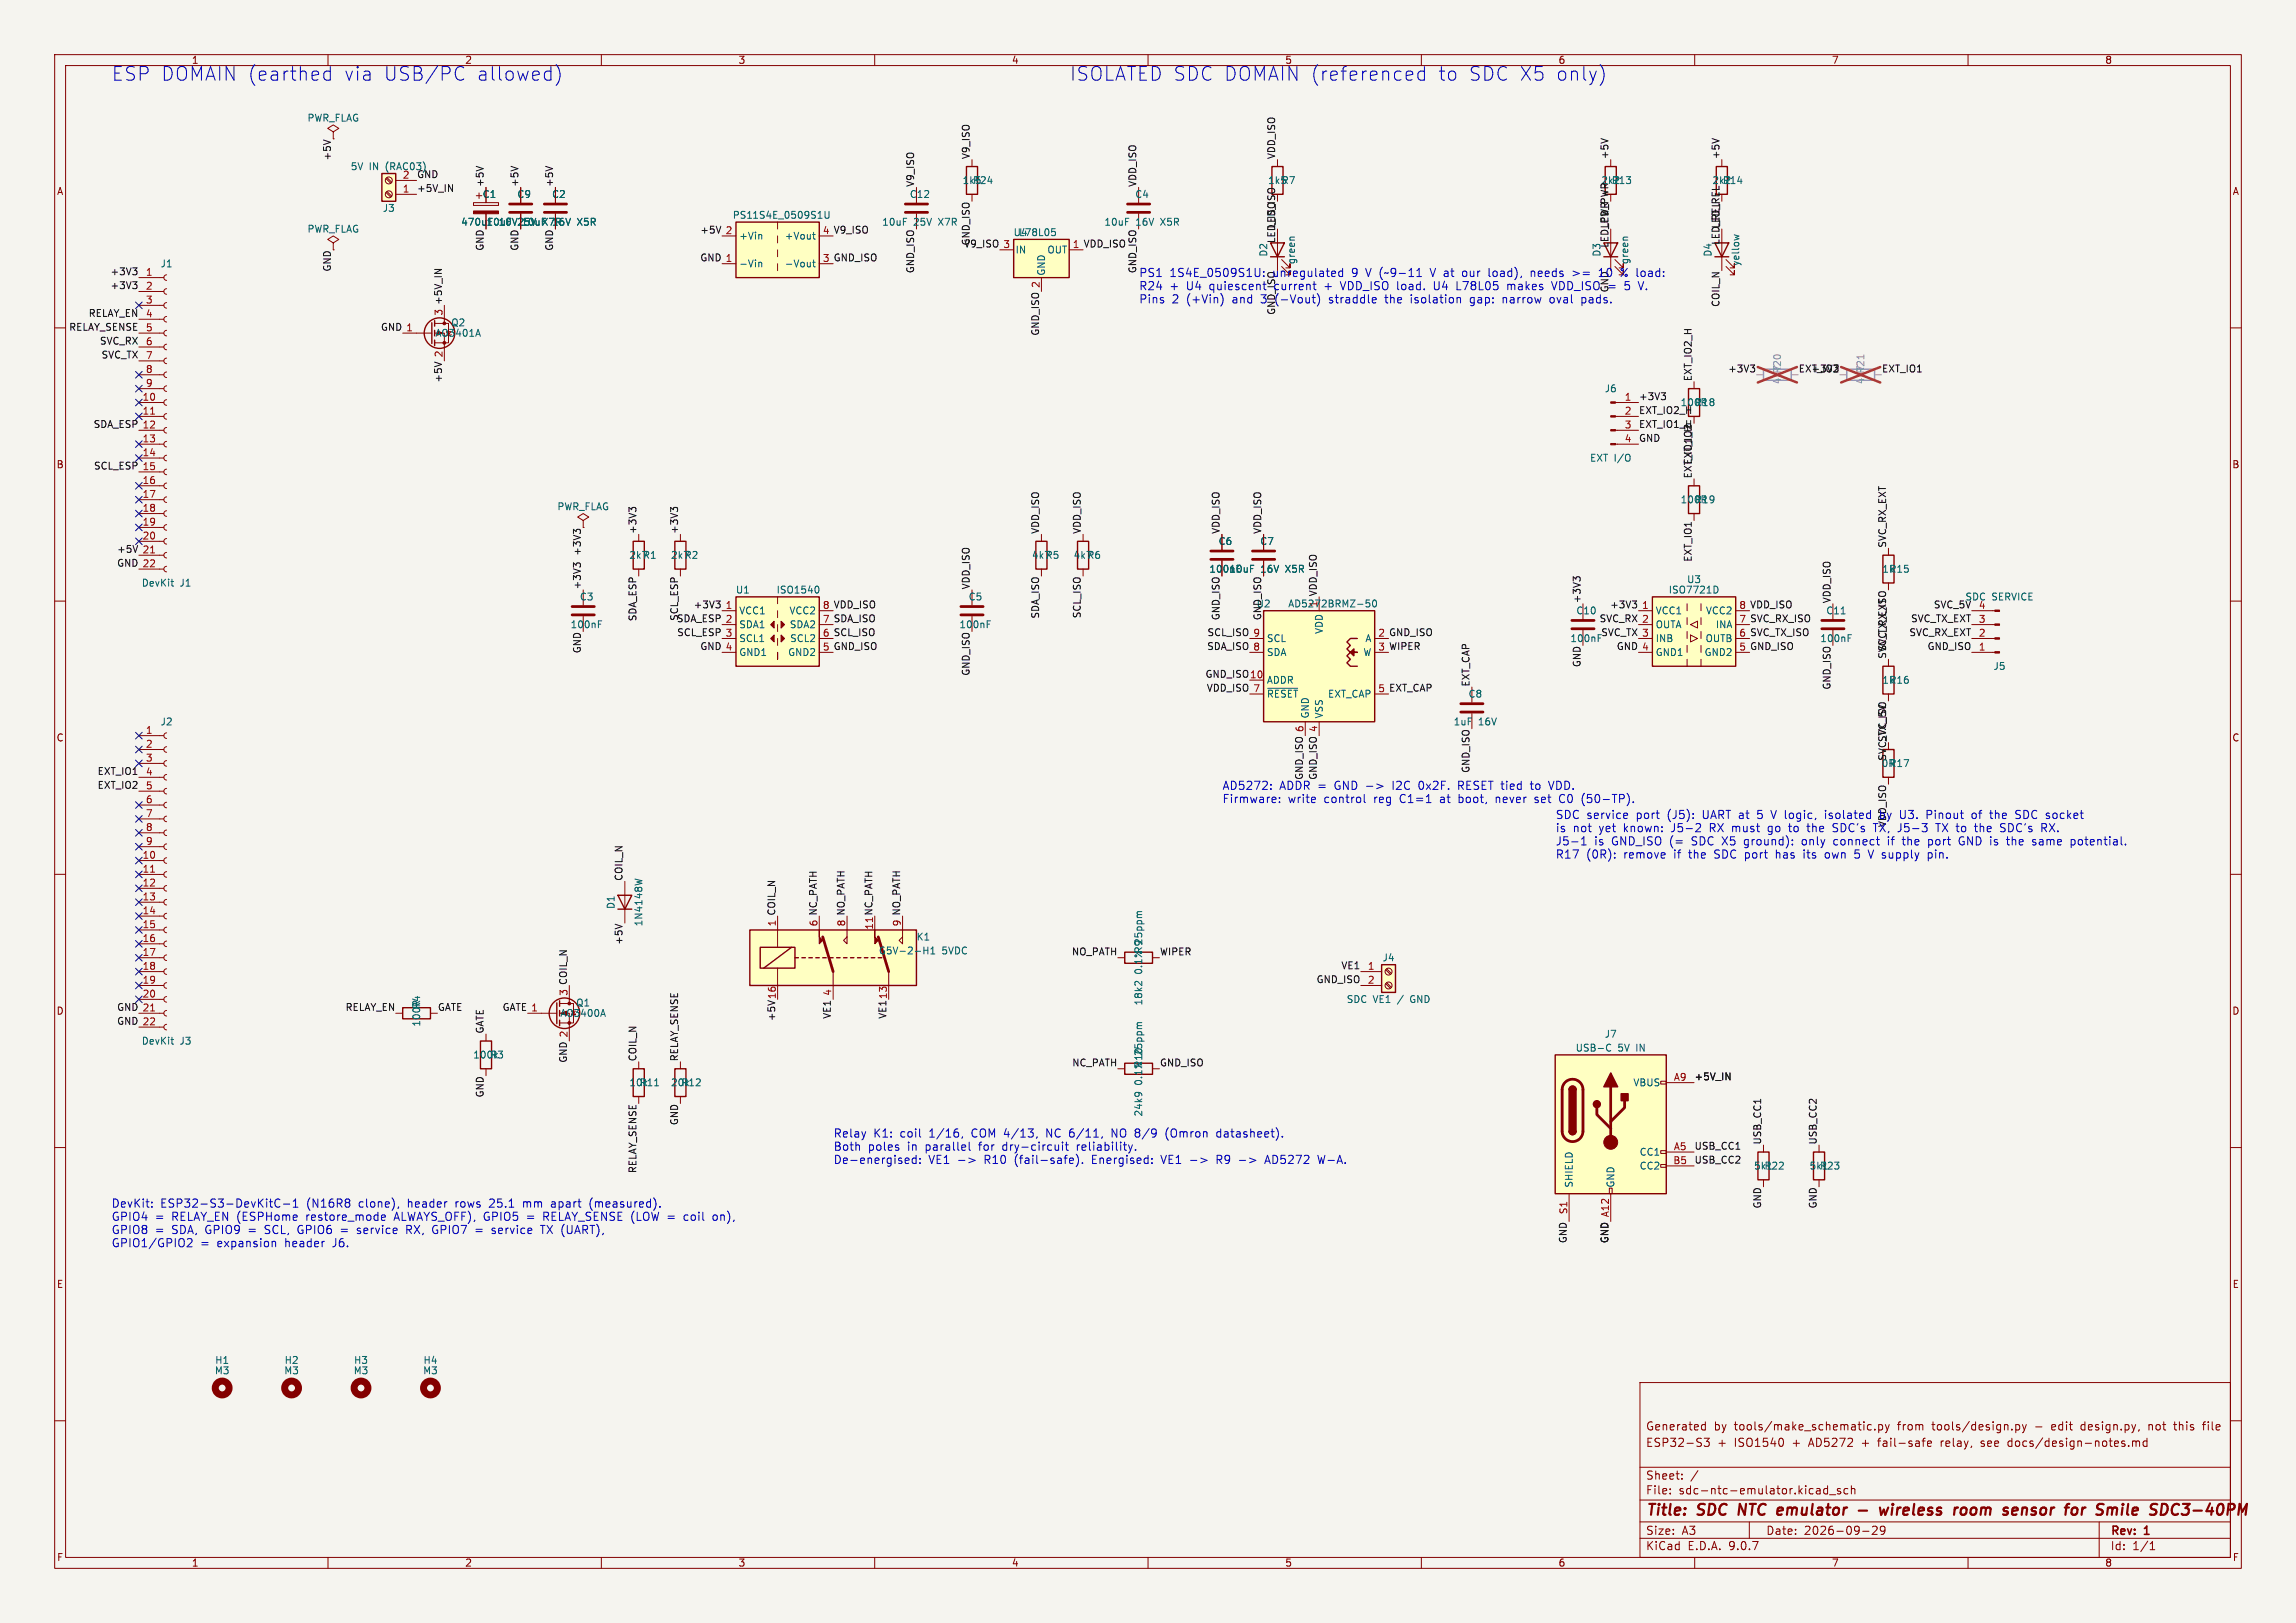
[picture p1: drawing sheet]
<svg xmlns="http://www.w3.org/2000/svg" width="420mm" height="297mm" viewBox="0 0 420 297" stroke-linecap="round" stroke-linejoin="round" font-family="sans-serif">
<defs><g id="words">
<g font-size="3.5" fill="#0000c2">
<text x="20.3" y="15">ESP DOMAIN (earthed</text>
<text x="62.7" y="15">via</text>
<text x="69.9" y="15">USB/PC</text>
<text x="86.9" y="15">allowed)</text>
<text x="195.6" y="15">ISOLATED SDC DOMAIN (referenced</text>
<text x="262.8" y="15">to</text>
<text x="268.3" y="15">SDC X5 only)</text>
</g>
<g font-size="2.8" fill="#840000">
<text x="301" y="277.9">Title:</text>
<text x="310.6" y="277.9">SDC</text>
<text x="318.9" y="277.9">NTC</text>
<text x="326.8" y="277.9">emulator</text>
<text x="347.2" y="277.9">wireless</text>
<text x="361.5" y="277.9">room</text>
<text x="371.4" y="277.9">sensor</text>
<text x="383.5" y="277.9">for</text>
<text x="390" y="277.9">Smile</text>
<text x="400.6" y="277.9">SDC3-40PM</text>
</g>
<g font-size="2.1" fill="#0000c2">
<text x="208.3" y="50.8">PS1</text>
<text x="208.3" y="53.2">R24</text>
<text x="213.9" y="50.8">1S4E_0509S1U:</text>
<text x="213.9" y="53.2">+</text>
<text x="217.1" y="53.2">U4</text>
<text x="221.4" y="53.2">quiescent</text>
<text x="232.9" y="50.8">unregulated</text>
<text x="233.4" y="53.2">current</text>
<text x="242.7" y="53.2">+</text>
<text x="245.9" y="53.2">VDD_ISO load.</text>
<text x="247.5" y="50.8">9</text>
<text x="250.2" y="50.8">V (~9-11</text>
<text x="262.3" y="50.8">V at</text>
<text x="263.2" y="53.2">U4</text>
<text x="267.5" y="53.2">L78L05</text>
<text x="268.4" y="50.8">our</text>
<text x="273.3" y="50.8">load),</text>
<text x="276.9" y="53.2">makes</text>
<text x="281.2" y="50.8">needs</text>
<text x="285.3" y="53.2">VDD_ISO =</text>
<text x="289" y="50.8">&gt;=</text>
<text x="294" y="50.8">10</text>
<text x="298.2" y="50.8">% load:</text>
<text x="298.9" y="53.2">5</text>
<text x="208.3" y="55.6">Pins</text>
<text x="214.4" y="55.6">2</text>
<text x="217.1" y="55.6">(+Vin)</text>
<text x="225.6" y="55.6">and</text>
<text x="231" y="55.6">3</text>
<text x="233.7" y="55.6">(-Vout)</text>
<text x="243.7" y="55.6">straddle</text>
<text x="254.2" y="55.6">the</text>
<text x="259" y="55.6">isolation</text>
<text x="270" y="55.6">gap:</text>
<text x="276.1" y="55.6">narrow</text>
<text x="284.9" y="55.6">oval</text>
<text x="290.8" y="55.6">pads.</text>
<text x="223.5" y="144.7">AD5272:</text>
<text x="223.5" y="147.1">Firmware:</text>
<text x="234" y="144.7">ADDR =</text>
<text x="235.6" y="147.1">write</text>
<text x="242.3" y="147.1">control</text>
<text x="244.3" y="144.7">GND -&gt;</text>
<text x="251.5" y="147.1">reg</text>
<text x="255.2" y="144.7">I2C</text>
<text x="256.4" y="147.1">C1=1</text>
<text x="260.1" y="144.7">0x2F.</text>
<text x="263.9" y="147.1">at</text>
<text x="267.4" y="147.1">boot,</text>
<text x="267.5" y="144.7">RESET tied</text>
<text x="274.3" y="147.1">never</text>
<text x="281.1" y="144.7">to</text>
<text x="281.6" y="147.1">set</text>
<text x="284.5" y="150">SDC service</text>
<text x="284.6" y="144.7">VDD.</text>
<text x="286.3" y="147.1">C0</text>
<text x="290.5" y="147.1">(50-TP).</text>
<text x="299.4" y="150">port</text>
<text x="305.2" y="150">(J5):</text>
<text x="311.8" y="150">UART at</text>
<text x="322.1" y="150">5</text>
<text x="324.8" y="150">V logic,</text>
<text x="334.9" y="150">isolated</text>
<text x="345.1" y="150">by</text>
<text x="348.9" y="150">U3.</text>
<text x="353.9" y="150">Pinout</text>
<text x="362.4" y="150">of</text>
<text x="365.9" y="150">the</text>
<text x="370.7" y="150">SDC socket</text>
<text x="284.5" y="152.4">is</text>
<text x="284.5" y="154.8">J5-1</text>
<text x="287.7" y="152.4">not</text>
<text x="291.6" y="154.8">is</text>
<text x="292.6" y="152.4">yet</text>
<text x="294.9" y="154.8">GND_ISO (=</text>
<text x="297.2" y="152.4">known:</text>
<text x="306" y="152.4">J5-2</text>
<text x="309.8" y="154.8">SDC X5</text>
<text x="313.2" y="152.4">RX must</text>
<text x="319.6" y="154.8">ground):</text>
<text x="324.2" y="152.4">go</text>
<text x="328.2" y="152.4">to</text>
<text x="330.4" y="154.8">only</text>
<text x="331.7" y="152.4">the</text>
<text x="336.3" y="154.8">connect</text>
<text x="336.5" y="152.4">SDC's</text>
<text x="344.1" y="152.4">TX, J5-3</text>
<text x="346.4" y="154.8">if</text>
<text x="349.3" y="154.8">the</text>
<text x="354.1" y="154.8">port</text>
<text x="355.9" y="152.4">TX to</text>
<text x="359.9" y="154.8">GND is</text>
<text x="363.3" y="152.4">the</text>
<text x="368.1" y="152.4">SDC's</text>
<text x="369" y="154.8">the</text>
<text x="373.8" y="154.8">same</text>
<text x="375.7" y="152.4">RX.</text>
<text x="380.9" y="154.8">potential.</text>
<text x="284.5" y="157.2">R17</text>
<text x="290.1" y="157.2">(0R):</text>
<text x="297.1" y="157.2">remove</text>
<text x="306.4" y="157.2">if</text>
<text x="309.3" y="157.2">the</text>
<text x="314.1" y="157.2">SDC port</text>
<text x="325.6" y="157.2">has</text>
<text x="330.8" y="157.2">its</text>
<text x="334.9" y="157.2">own</text>
<text x="340.5" y="157.2">5</text>
<text x="343.2" y="157.2">V supply</text>
<text x="354.3" y="157.2">pin.</text>
<text x="152.4" y="208.3">Relay</text>
<text x="159.8" y="208.3">K1:</text>
<text x="164.7" y="208.3">coil</text>
<text x="170.2" y="208.3">1/16,</text>
<text x="178" y="208.3">COM 4/13,</text>
<text x="192" y="208.3">NC 6/11,</text>
<text x="204.2" y="208.3">NO 8/9</text>
<text x="214.4" y="208.3">(Omron</text>
<text x="223.9" y="208.3">datasheet).</text>
<text x="152.4" y="210.7">Both</text>
<text x="152.4" y="213.1">De-energised:</text>
<text x="158.8" y="210.7">poles</text>
<text x="166.1" y="210.7">in</text>
<text x="169.4" y="210.7">parallel</text>
<text x="169.8" y="213.1">VE1 -&gt;</text>
<text x="179.4" y="210.7">for</text>
<text x="180.2" y="213.1">R10</text>
<text x="183.8" y="210.7">dry-circuit</text>
<text x="185.9" y="213.1">(fail-safe).</text>
<text x="197.6" y="210.7">reliability.</text>
<text x="200.2" y="213.1">Energised:</text>
<text x="213.1" y="213.1">VE1 -&gt;</text>
<text x="223.4" y="213.1">R9</text>
<text x="227.7" y="213.1">-&gt;</text>
<text x="232.7" y="213.1">AD5272</text>
<text x="242.5" y="213.1">W-A.</text>
<text x="20.3" y="221.1">DevKit:</text>
<text x="29.3" y="221.1">ESP32-S3-DevKitC-1</text>
<text x="56.1" y="221.1">(N16R8</text>
<text x="65.8" y="221.1">clone),</text>
<text x="74.9" y="221.1">header</text>
<text x="83.7" y="221.1">rows</text>
<text x="90.1" y="221.1">25.1</text>
<text x="96.4" y="221.1">mm</text>
<text x="101.7" y="221.1">apart</text>
<text x="108.9" y="221.1">(measured).</text>
<text x="20.3" y="223.5">GPIO4</text>
<text x="20.3" y="225.9">GPIO8</text>
<text x="28.3" y="223.5">=</text>
<text x="28.3" y="225.9">=</text>
<text x="31.5" y="223.5">RELAY_EN (ESPHome</text>
<text x="31.5" y="225.9">SDA, GPIO9</text>
<text x="45.7" y="225.9">=</text>
<text x="48.9" y="225.9">SCL,</text>
<text x="55" y="225.9">GPIO6</text>
<text x="56.3" y="223.5">restore_mode</text>
<text x="63.1" y="225.9">=</text>
<text x="66.2" y="225.9">service</text>
<text x="72.6" y="223.5">ALWAYS_OFF), GPIO5</text>
<text x="75.4" y="225.9">RX, GPIO7</text>
<text x="88.3" y="225.9">=</text>
<text x="91.5" y="225.9">service</text>
<text x="97.1" y="223.5">=</text>
<text x="100.3" y="223.5">RELAY_SENSE (LOW =</text>
<text x="100.6" y="225.9">TX (UART),</text>
<text x="126.5" y="223.5">coil</text>
<text x="131.9" y="223.5">on),</text>
<text x="20.3" y="228.3">GPIO1/GPIO2</text>
<text x="36.6" y="228.3">=</text>
<text x="39.8" y="228.3">expansion</text>
<text x="52.3" y="228.3">header</text>
<text x="61.2" y="228.3">J6.</text>
</g>
<g font-size="2.1" fill="#840000">
<text x="301" y="262">Generated</text>
<text x="313.5" y="262">by</text>
<text x="317.3" y="262">tools/make_schematic.py</text>
<text x="347.3" y="262">from</text>
<text x="353.8" y="262">tools/design.py</text>
<text x="372.7" y="262">-</text>
<text x="375.9" y="262">edit</text>
<text x="381.4" y="262">design.py,</text>
<text x="393.9" y="262">not</text>
<text x="398.8" y="262">this</text>
<text x="404.2" y="262">file</text>
<text x="301" y="265">ESP32-S3</text>
<text x="314.1" y="265">+</text>
<text x="317.3" y="265">ISO1540</text>
<text x="328" y="265">+</text>
<text x="331.2" y="265">AD5272</text>
<text x="341" y="265">+</text>
<text x="344.1" y="265">fail-safe</text>
<text x="355.7" y="265">relay,</text>
<text x="363.2" y="265">see</text>
<text x="368.3" y="265">docs/design-notes.md</text>
<text x="301" y="273.7">File:</text>
<text x="301" y="271">Sheet:</text>
<text x="307.1" y="273.7">sdc-ntc-emulator.kicad_sch</text>
<text x="301" y="281.1">Size:</text>
<text x="307.6" y="281.1">A3</text>
<text x="323" y="281.1">Date:</text>
<text x="330" y="281.1">2026-09-29</text>
<text x="386" y="281.3">Rev:</text>
<text x="392.4" y="281.3">1</text>
<text x="301" y="283.9">KiCad</text>
<text x="308.7" y="283.9">E.D.A.</text>
<text x="316.3" y="283.9">9.0.7</text>
<text x="386" y="283.9">Id:</text>
<text x="390.1" y="283.9">1/1</text>
</g>
<g font-size="1.8" fill="#840000">
<text x="35" y="11.9">1</text>
<text x="135" y="11.9">3</text>
<text x="185" y="11.9">4</text>
<text x="235" y="11.9">5</text>
<text x="285" y="11.9">6</text>
<text x="335" y="11.9">7</text>
<text x="385" y="11.9">8</text>
<text x="10.3" y="35.9">A</text>
<text x="408.3" y="35.9">A</text>
<text x="10.3" y="85.9">B</text>
<text x="408.2" y="85.9">B</text>
<text x="10.3" y="135.9">C</text>
<text x="408.2" y="135.9">C</text>
<text x="10.3" y="185.9">D</text>
<text x="408.2" y="185.9">D</text>
<text x="10.3" y="235.9">E</text>
<text x="408.3" y="235.9">E</text>
<text x="10.3" y="285.9">F</text>
<text x="35" y="286.9">1</text>
<text x="85" y="286.9">2</text>
<text x="135" y="286.9">3</text>
<text x="185" y="286.9">4</text>
<text x="235" y="286.9">5</text>
<text x="285" y="286.9">6</text>
<text x="335" y="286.9">7</text>
<text x="385" y="286.9">8</text>
<text x="408.3" y="285.9">F</text>
</g>
<g font-size="1.8" fill="#0000c2">
<text x="85" y="11.9">2</text>
<text x="294.3" y="53.6" transform="rotate(-90 294.3 53.6)">GND</text>
<text x="233.3" y="57.7" transform="rotate(-90 233.3 57.7)">GND_ISO</text>
<text x="345.1" y="151.5" transform="rotate(-90 345.1 151.5)">VDD_ISO</text>
</g>
<g font-size="1.8" fill="#006464">
<text x="56.1" y="22.5">PWR_FLAG</text>
<text x="64.1" y="31.3">5V</text>
<text x="67.5" y="31.3">IN</text>
<text x="70.6" y="31.3">(RAC03)</text>
<text x="73.6" y="32.8">2</text>
<text x="176" y="33.9">1k5</text>
<text x="177.9" y="33.9">R24</text>
<text x="294.7" y="33.9">R13</text>
<text x="313.1" y="33.9">2k2</text>
<text x="315" y="33.9">R14</text>
<text x="69.9" y="39">J3</text>
<text x="84.3" y="41.5">470uF10uF</text>
<text x="88.2" y="36.4">C1</text>
<text x="91.3" y="41.5">10V25V</text>
<text x="94.5" y="36.4">C9</text>
<text x="95.2" y="41.5">10uFX7R</text>
<text x="100.9" y="36.4">C2</text>
<text x="101.1" y="41.5">16V</text>
<text x="105.7" y="41.5">X5R</text>
<text x="133.9" y="40.2">PS11S4E_0509S1U</text>
<text x="161.3" y="41.5">10uF</text>
<text x="166.3" y="36.4">C12</text>
<text x="167.1" y="41.5">25V</text>
<text x="171.8" y="41.5">X7R</text>
<text x="201.9" y="41.5">10uF</text>
<text x="207.6" y="36.4">C4</text>
<text x="207.7" y="41.5">16V</text>
<text x="212.4" y="41.5">X5R</text>
<text x="56.1" y="42.8">PWR_FLAG</text>
<text x="135.1" y="44">+Vin</text>
<text x="143.5" y="44">+Vout</text>
<text x="185.3" y="43.4">U4</text>
<text x="185.7" y="46.6">IN</text>
<text x="186.3" y="43.4">L78L05</text>
<text x="191.5" y="46.6">OUT</text>
<text x="232" y="47.1" transform="rotate(-90 232 47.1)">D2</text>
<text x="293" y="47.1" transform="rotate(-90 293 47.1)">D3</text>
<text x="313.3" y="47.1" transform="rotate(-90 313.3 47.1)">D4</text>
<text x="29.3" y="49.1">J1</text>
<text x="135.1" y="49.1">-Vin</text>
<text x="143.5" y="49.1">-Vout</text>
<text x="191.4" y="50.5" transform="rotate(-90 191.4 50.5)">GND</text>
<text x="237.1" y="48.5" transform="rotate(-90 237.1 48.5)">green</text>
<text x="298" y="48.5" transform="rotate(-90 298 48.5)">green</text>
<text x="318.4" y="48.8" transform="rotate(-90 318.4 48.8)">yellow</text>
<text x="82.4" y="59.9">Q2</text>
<text x="79.5" y="61.8">AO3401A</text>
<text x="293.4" y="72">J6</text>
<text x="310" y="74.5">R18</text>
<text x="290.8" y="84.7">EXT I/O</text>
<text x="101.9" y="93.6">PWR_FLAG</text>
<text x="307.3" y="92.3">100R</text>
<text x="310" y="92.3">R19</text>
<text x="222.8" y="99.9">C6</text>
<text x="230.4" y="99.9">C7</text>
<text x="25.8" y="107.5">DevKit</text>
<text x="32.9" y="107.5">J1</text>
<text x="115" y="102.5">2k7R1</text>
<text x="122.6" y="102.5">2k7R2</text>
<text x="188.7" y="102.5">4k7R5</text>
<text x="196.3" y="102.5">4k7R6</text>
<text x="221.1" y="105">100nF</text>
<text x="224.8" y="105">10uF</text>
<text x="230.6" y="105">16V</text>
<text x="235.3" y="105">X5R</text>
<text x="308.5" y="106.9">U3</text>
<text x="344.2" y="105">1kR15</text>
<text x="106" y="110.1">C3</text>
<text x="134.5" y="108.8">U1</text>
<text x="135.1" y="112.6">VCC1</text>
<text x="142" y="108.8">ISO1540</text>
<text x="144.3" y="112.6">VCC2</text>
<text x="177.1" y="110.1">C5</text>
<text x="235.5" y="111.4">AD5272BRMZ-50</text>
<text x="288.2" y="112.6">C10</text>
<text x="302.8" y="112.6">VCC1</text>
<text x="305.2" y="108.8">ISO7721D</text>
<text x="312" y="112.6">VCC2</text>
<text x="334" y="112.6">C11</text>
<text x="359.4" y="110.1">SDC SERVICE</text>
<text x="361.9" y="111.5">4</text>
<text x="104.3" y="115.2">100nF</text>
<text x="135.1" y="115.2">SDA1</text>
<text x="135.1" y="117.7">SCL1</text>
<text x="144.4" y="115.2">SDA2</text>
<text x="144.4" y="117.7">SCL2</text>
<text x="175.4" y="115.2">100nF</text>
<text x="231.6" y="117.7">SCL</text>
<text x="242.2" y="116.1" transform="rotate(-90 242.2 116.1)">VDD</text>
<text x="249.7" y="117.7">A</text>
<text x="287.2" y="117.7">100nF</text>
<text x="302.8" y="115.2">OUTA</text>
<text x="302.8" y="117.7">INB</text>
<text x="311.9" y="117.7">OUTB</text>
<text x="313.8" y="115.2">INA</text>
<text x="332.9" y="117.7">100nF</text>
<text x="135.1" y="120.2">GND1</text>
<text x="144.1" y="120.2">GND2</text>
<text x="231.6" y="120.2">SDA</text>
<text x="231.6" y="125.3">ADDR</text>
<text x="249.3" y="120.2">W</text>
<text x="302.8" y="120.2">GND1</text>
<text x="311.7" y="120.2">GND2</text>
<text x="344.2" y="125.3">1kR16</text>
<text x="364.6" y="122.8">J5</text>
<text x="231.6" y="127.9">~{RESET}</text>
<text x="239.6" y="131.6" transform="rotate(-90 239.6 131.6)">GND</text>
<text x="242.2" y="131.6" transform="rotate(-90 242.2 131.6)">VSS</text>
<text x="242.8" y="127.9">EXT_CAP</text>
<text x="268.5" y="127.9">C8</text>
<text x="29.3" y="132.9">J2</text>
<text x="265.8" y="132.9">1uF</text>
<text x="270.4" y="132.9">16V</text>
<text x="345.5" y="140.6">R17</text>
<text x="112.6" y="166.4" transform="rotate(-90 112.6 166.4)">D1</text>
<text x="117.7" y="169.6" transform="rotate(-90 117.7 169.6)">1N4148W</text>
<text x="167.6" y="172.3">K1</text>
<text x="160.7" y="174.9">G5V-2-H1</text>
<text x="172.3" y="174.9">5VDC</text>
<text x="209.1" y="178.3" transform="rotate(-90 209.1 178.3)">0.1%R925ppm</text>
<text x="252.8" y="176.1">J4</text>
<text x="77.1" y="184.7" transform="rotate(-90 77.1 184.7)">R4</text>
<text x="105.3" y="184.4">Q1</text>
<text x="209.1" y="184.1" transform="rotate(-90 209.1 184.1)">18k2</text>
<text x="246.2" y="183.7">SDC VE1</text>
<text x="255.8" y="183.7">/</text>
<text x="258.3" y="183.7">GND</text>
<text x="25.8" y="191.4">DevKit</text>
<text x="32.9" y="191.4">J3</text>
<text x="77.1" y="188" transform="rotate(-90 77.1 188)">100R</text>
<text x="102.4" y="186.3">AO3400A</text>
<text x="293.4" y="190.1">J7</text>
<text x="86.5" y="193.9">100kR3</text>
<text x="209.1" y="195.5" transform="rotate(-90 209.1 195.5)">R1025ppm</text>
<text x="288.1" y="192.6">USB-C</text>
<text x="296" y="192.6">5V</text>
<text x="299.4" y="192.6">IN</text>
<text x="115" y="199">10k</text>
<text x="116.9" y="199">R11</text>
<text x="122.6" y="199">20k</text>
<text x="124.5" y="199">R12</text>
<text x="209.1" y="198.6" transform="rotate(-90 209.1 198.6)">0.1%</text>
<text x="298.7" y="199">VBUS</text>
<text x="209.1" y="204.4" transform="rotate(-90 209.1 204.4)">24k9</text>
<text x="299.8" y="211.7">CC1</text>
<text x="299.8" y="214.2">CC2</text>
<text x="320.8" y="214.2">5k1</text>
<text x="322.7" y="214.2">R22</text>
<text x="330.9" y="214.2">5k1</text>
<text x="332.8" y="214.2">R23</text>
<text x="287.9" y="217.4" transform="rotate(-90 287.9 217.4)">SHIELD</text>
<text x="295.5" y="217.4" transform="rotate(-90 295.5 217.4)">GND</text>
<text x="39.2" y="251.7">M3</text>
<text x="39.3" y="249.8">H1</text>
<text x="51.9" y="251.7">M3</text>
<text x="52" y="249.8">H2</text>
<text x="64.6" y="251.7">M3</text>
<text x="64.7" y="249.8">H3</text>
<text x="77.3" y="251.7">M3</text>
<text x="77.4" y="249.8">H4</text>
</g>
<g font-size="1.8" fill="#0f0f0f">
<text x="60.6" y="29.5" transform="rotate(-90 60.6 29.5)">+5V</text>
<text x="177.5" y="29.2" transform="rotate(-90 177.5 29.2)">V9_ISO</text>
<text x="233.3" y="29.2" transform="rotate(-90 233.3 29.2)">VDD_ISO</text>
<text x="294.3" y="29.2" transform="rotate(-90 294.3 29.2)">+5V</text>
<text x="314.6" y="29.2" transform="rotate(-90 314.6 29.2)">+5V</text>
<text x="76.2" y="35.2">+5V_IN</text>
<text x="76.2" y="32.7">GND</text>
<text x="88.6" y="34.3" transform="rotate(-90 88.6 34.3)">+5V</text>
<text x="94.9" y="34.3" transform="rotate(-90 94.9 34.3)">+5V</text>
<text x="101.3" y="34.3" transform="rotate(-90 101.3 34.3)">+5V</text>
<text x="167.3" y="34.3" transform="rotate(-90 167.3 34.3)">V9_ISO</text>
<text x="207.9" y="34.3" transform="rotate(-90 207.9 34.3)">VDD_ISO</text>
<text x="231.9" y="33.9">1k5R7</text>
<text x="292.8" y="33.9">2k2</text>
<text x="314.6" y="41.9" transform="rotate(-90 314.6 41.9)">LED_REL</text>
<text x="88.6" y="46" transform="rotate(-90 88.6 46)">GND</text>
<text x="94.9" y="46" transform="rotate(-90 94.9 46)">GND</text>
<text x="101.3" y="46" transform="rotate(-90 101.3 46)">GND</text>
<text x="128" y="47.9">GND 1</text>
<text x="128" y="42.8">+5V</text>
<text x="150.4" y="42.9">4 V9_ISO</text>
<text x="176.3" y="45.4">V9_ISO 3</text>
<text x="177.5" y="45" transform="rotate(-90 177.5 45)">GND_ISO</text>
<text x="196.1" y="45.5">1 VDD_ISO</text>
<text x="233.3" y="44.6" transform="rotate(-90 233.3 44.6)">LED_ISO</text>
<text x="294.3" y="45.4" transform="rotate(-90 294.3 45.4)">LED_PWR</text>
<text x="20.1" y="50.5">+3V3</text>
<text x="20.1" y="53">+3V3</text>
<text x="60.6" y="49.8" transform="rotate(-90 60.6 49.8)">GND</text>
<text x="150.4" y="48">3 GND_ISO</text>
<text x="167.3" y="50.1" transform="rotate(-90 167.3 50.1)">GND_ISO</text>
<text x="207.9" y="50.1" transform="rotate(-90 207.9 50.1)">GND_ISO</text>
<text x="16.1" y="58.1">RELAY_EN 4</text>
<text x="81" y="57.9" transform="rotate(-90 81 57.9)">3 +5V_IN</text>
<text x="314.6" y="56.3" transform="rotate(-90 314.6 56.3)">COIL_N</text>
<text x="12.6" y="60.6">RELAY_SENSE</text>
<text x="18.2" y="63.2">SVC_RX</text>
<text x="18.5" y="65.7">SVC_TX 7</text>
<text x="69.6" y="60.6">GND 1</text>
<text x="190.2" y="61.5" transform="rotate(-90 190.2 61.5)">GND_ISO 2</text>
<text x="80.9" y="70.1" transform="rotate(-90 80.9 70.1)">+5V</text>
<text x="309.5" y="69.8" transform="rotate(-90 309.5 69.8)">EXT_IO2_H</text>
<text x="316" y="68.2">+3V3</text>
<text x="328.9" y="68.2">EXT_IO2</text>
<text x="331.3" y="68.2">+3V3</text>
<text x="344.2" y="68.2">EXT_IO1</text>
<text x="299.7" y="73.3">+3V3</text>
<text x="299.7" y="75.9">EXT_IO2_H</text>
<text x="307.3" y="74.5">100R</text>
<text x="17" y="78.4">SDA_ESP 12</text>
<text x="299.7" y="78.4">EXT_IO1_H</text>
<text x="299.7" y="80.9">GND</text>
<text x="17.1" y="86">SCL_ESP 15</text>
<text x="309.5" y="87.6" transform="rotate(-90 309.5 87.6)">EXT_IO1_H</text>
<text x="309.5" y="85.1" transform="rotate(-90 309.5 85.1)">EXT_IO2</text>
<text x="21.3" y="101.3">+5V</text>
<text x="106.3" y="101.8" transform="rotate(-90 106.3 101.8)">+3V3</text>
<text x="116.5" y="97.8" transform="rotate(-90 116.5 97.8)">+3V3</text>
<text x="124.1" y="97.8" transform="rotate(-90 124.1 97.8)">+3V3</text>
<text x="190.2" y="97.8" transform="rotate(-90 190.2 97.8)">VDD_ISO</text>
<text x="197.8" y="97.8" transform="rotate(-90 197.8 97.8)">VDD_ISO</text>
<text x="223.2" y="97.8" transform="rotate(-90 223.2 97.8)">VDD_ISO</text>
<text x="230.8" y="97.8" transform="rotate(-90 230.8 97.8)">VDD_ISO</text>
<text x="345.1" y="100.3" transform="rotate(-90 345.1 100.3)">SVC_RX_EXT</text>
<text x="21.3" y="103.8">GND 22</text>
<text x="106.3" y="107.9" transform="rotate(-90 106.3 107.9)">+3V3</text>
<text x="177.5" y="107.9" transform="rotate(-90 177.5 107.9)">VDD_ISO</text>
<text x="309.5" y="102.9" transform="rotate(-90 309.5 102.9)">EXT_IO1</text>
<text x="116.5" y="113.8" transform="rotate(-90 116.5 113.8)">SDA_ESP</text>
<text x="123.7" y="114">SDA_ESP 2</text>
<text x="124.1" y="113.7" transform="rotate(-90 124.1 113.7)">SCL_ESP</text>
<text x="126.8" y="111.4">+3V3</text>
<text x="150.4" y="111.5">8 VDD_ISO</text>
<text x="190.2" y="113.3" transform="rotate(-90 190.2 113.3)">SDA_ISO</text>
<text x="197.8" y="113.2" transform="rotate(-90 197.8 113.2)">SCL_ISO</text>
<text x="223.2" y="113.6" transform="rotate(-90 223.2 113.6)">GND_ISO</text>
<text x="229.8" y="111.4">U2</text>
<text x="230.8" y="113.6" transform="rotate(-90 230.8 113.6)">GND_ISO</text>
<text x="241" y="111.2" transform="rotate(-90 241 111.2)">1 VDD_ISO</text>
<text x="289.2" y="110.5" transform="rotate(-90 289.2 110.5)">+3V3</text>
<text x="292.5" y="114">SVC_RX 2</text>
<text x="294.4" y="111.4">+3V3</text>
<text x="318.1" y="111.5">8 VDD_ISO</text>
<text x="334.9" y="110.5" transform="rotate(-90 334.9 110.5)">VDD_ISO</text>
<text x="349.5" y="114">SVC_TX_EXT 3</text>
<text x="353.6" y="111.4">SVC_5V</text>
<text x="106.3" y="119.6" transform="rotate(-90 106.3 119.6)">GND</text>
<text x="123.8" y="116.5">SCL_ESP 3</text>
<text x="128" y="119">GND 4</text>
<text x="150.4" y="114">7 SDA_ISO</text>
<text x="150.4" y="116.6">6 SCL_ISO</text>
<text x="150.4" y="119.1">5 GND_ISO</text>
<text x="220.7" y="119">SDA_ISO 8</text>
<text x="220.8" y="116.5">SCL_ISO 9</text>
<text x="252" y="116.6">2 GND_ISO</text>
<text x="252" y="119.1">3 WIPER</text>
<text x="292.8" y="116.5">SVC_TX 3</text>
<text x="295.6" y="119">GND 4</text>
<text x="318.1" y="114">7 SVC_RX_ISO</text>
<text x="318.1" y="116.6">6 SVC_TX_ISO</text>
<text x="318.1" y="119.1">5 GND_ISO</text>
<text x="345.1" y="119.3" transform="rotate(-90 345.1 119.3)">SVC_RX_ISO</text>
<text x="349.2" y="116.5">SVC_RX_EXT 2</text>
<text x="352.5" y="119">GND_ISO</text>
<text x="177.5" y="123.8" transform="rotate(-90 177.5 123.8)">GND_ISO</text>
<text x="220.4" y="124.1">GND_ISO10</text>
<text x="268.9" y="125.7" transform="rotate(-90 268.9 125.7)">EXT_CAP</text>
<text x="289.2" y="122.2" transform="rotate(-90 289.2 122.2)">GND</text>
<text x="345.1" y="120.7" transform="rotate(-90 345.1 120.7)">SVC_TX_EXT</text>
<text x="220.7" y="126.7">VDD_ISO 7</text>
<text x="252" y="126.7">5 EXT_CAP</text>
<text x="334.9" y="126.3" transform="rotate(-90 334.9 126.3)">GND_ISO</text>
<text x="345.1" y="135.9" transform="rotate(-90 345.1 135.9)">SVC_5V</text>
<text x="17.8" y="141.9">EXT_IO1</text>
<text x="238.4" y="142.8" transform="rotate(-90 238.4 142.8)">GND_ISO 6</text>
<text x="241" y="142.8" transform="rotate(-90 241 142.8)">GND_ISO 4</text>
<text x="268.9" y="141.5" transform="rotate(-90 268.9 141.5)">GND_ISO</text>
<text x="344.1" y="140.6">0R</text>
<text x="345.1" y="139.3" transform="rotate(-90 345.1 139.3)">SVC_TX_ISO</text>
<text x="17.8" y="144.4">EXT_IO2</text>
<text x="114" y="161.3" transform="rotate(-90 114 161.3)">COIL_N</text>
<text x="114" y="173" transform="rotate(-90 114 173)">+5V</text>
<text x="142" y="169.6" transform="rotate(-90 142 169.6)">1 COIL_N</text>
<text x="149.6" y="169.6" transform="rotate(-90 149.6 169.6)">6 NC_PATH</text>
<text x="154.7" y="169.6" transform="rotate(-90 154.7 169.6)">8 NO_PATH</text>
<text x="159.8" y="170.2" transform="rotate(-90 159.8 170.2)">11 NC_PATH</text>
<text x="164.8" y="169.6" transform="rotate(-90 164.8 169.6)">9 NO_PATH</text>
<text x="196" y="174.9">NO_PATH</text>
<text x="212.1" y="174.9">WIPER</text>
<text x="240.7" y="180">GND_ISO</text>
<text x="245.3" y="177.5">VE1</text>
<text x="21.3" y="185.1">GND 21</text>
<text x="63.1" y="185.1">RELAY_EN</text>
<text x="80" y="185.1">GATE</text>
<text x="91.8" y="185.1">GATE 1</text>
<text x="103.9" y="182.3" transform="rotate(-90 103.9 182.3)">3 COIL_N</text>
<text x="21.3" y="187.6">GND 22</text>
<text x="88.6" y="189.2" transform="rotate(-90 88.6 189.2)">GATE</text>
<text x="141.9" y="187" transform="rotate(-90 141.9 187)">+5V 16</text>
<text x="152.1" y="186.5" transform="rotate(-90 152.1 186.5)">VE1</text>
<text x="162.2" y="186.5" transform="rotate(-90 162.2 186.5)">VE113</text>
<text x="103.8" y="194.6" transform="rotate(-90 103.8 194.6)">GND 2</text>
<text x="116.5" y="194.3" transform="rotate(-90 116.5 194.3)">COIL_N</text>
<text x="124.1" y="194.3" transform="rotate(-90 124.1 194.3)">RELAY_SENSE</text>
<text x="196" y="195.2">NC_PATH</text>
<text x="212.1" y="195.2">GND_ISO</text>
<text x="309.9" y="197.8">+5V_IN</text>
<text x="88.6" y="200.9" transform="rotate(-90 88.6 200.9)">GND</text>
<text x="124.1" y="206" transform="rotate(-90 124.1 206)">GND</text>
<text x="322.2" y="209.5" transform="rotate(-90 322.2 209.5)">USB_CC1</text>
<text x="332.4" y="209.5" transform="rotate(-90 332.4 209.5)">USB_CC2</text>
<text x="116.5" y="214.8" transform="rotate(-90 116.5 214.8)">RELAY_SENSE</text>
<text x="309.9" y="210.5">USB_CC1</text>
<text x="309.9" y="213">USB_CC2</text>
<text x="322.2" y="221.2" transform="rotate(-90 322.2 221.2)">GND</text>
<text x="332.4" y="221.2" transform="rotate(-90 332.4 221.2)">GND</text>
<text x="286.7" y="227.6" transform="rotate(-90 286.7 227.6)">GND</text>
<text x="294.3" y="227.6" transform="rotate(-90 294.3 227.6)">GND A12</text>
</g>
<g font-size="1.8" fill="#a90000">
<text x="73.6" y="35.3">1</text>
<text x="132.6" y="42.9">2</text>
<text x="26.6" y="50.5">1</text>
<text x="26.6" y="53.1">2</text>
<text x="26.6" y="55.6">3</text>
<text x="26.6" y="60.7">5</text>
<text x="26.6" y="63.2">6</text>
<text x="81" y="65.5" transform="rotate(-90 81 65.5)">2</text>
<text x="26.6" y="68.3">8</text>
<text x="26.6" y="70.9">9</text>
<text x="26" y="73.4">10</text>
<text x="26" y="75.9">11</text>
<text x="297.1" y="73.4">1</text>
<text x="297.1" y="75.9">2</text>
<text x="26" y="81">13</text>
<text x="26" y="83.6">14</text>
<text x="297.1" y="78.5">3</text>
<text x="297.1" y="81">4</text>
<text x="26" y="88.6">16</text>
<text x="26" y="91.2">17</text>
<text x="26" y="93.7">18</text>
<text x="26" y="96.3">19</text>
<text x="26" y="98.8">20</text>
<text x="26" y="101.3">21</text>
<text x="132.6" y="111.5">1</text>
<text x="300.3" y="111.5">1</text>
<text x="361.9" y="119.1">1</text>
<text x="26.6" y="134.4">1</text>
<text x="26.6" y="136.9">2</text>
<text x="26.6" y="139.4">3</text>
<text x="26.6" y="142">4</text>
<text x="26.6" y="144.5">5</text>
<text x="26.6" y="147.1">6</text>
<text x="26.6" y="149.6">7</text>
<text x="26.6" y="152.1">8</text>
<text x="26.6" y="154.7">9</text>
<text x="26" y="157.2">10</text>
<text x="26" y="159.8">11</text>
<text x="26" y="162.3">12</text>
<text x="26" y="164.8">13</text>
<text x="26" y="167.4">14</text>
<text x="26" y="169.9">15</text>
<text x="26" y="172.5">16</text>
<text x="26" y="175">17</text>
<text x="26" y="177.5">18</text>
<text x="250.1" y="177.5">1</text>
<text x="26" y="180.1">19</text>
<text x="26" y="182.6">20</text>
<text x="152.1" y="182.3" transform="rotate(-90 152.1 182.3)">4</text>
<text x="250.1" y="180.1">2</text>
<text x="306.1" y="197.9">A9</text>
<text x="306" y="213.1">B5</text>
<text x="306.1" y="210.6">A5</text>
<text x="286.8" y="222.3" transform="rotate(-90 286.8 222.3)">S1</text>
</g>
<g font-size="1.8" fill="#939391">
<text x="326" y="70.4" transform="rotate(-90 326 70.4)">4k7</text>
<text x="326" y="68.5" transform="rotate(-90 326 68.5)">R20</text>
<text x="341.2" y="70.4" transform="rotate(-90 341.2 70.4)">4k7</text>
<text x="341.2" y="68.5" transform="rotate(-90 341.2 68.5)">R21</text>
</g>
</g></defs>
<path d="M0 0h420v297h-420z" fill="#f5f4ef" stroke="#f5f4ef" stroke-width=".18"/>
<g fill="none" stroke="#840000" stroke-width=".18">
<path d="M10 10h400v277h-400zM12 12h396v273h-396zM60 10v2M110 10v2M160 10v2M210 10v2M260 10v2M310 10v2M360 10v2M10 60h2M408 60h2M10 110h2"/>
<path d="M408 110h2M10 160h2M408 160h2M10 210h2M408 210h2M300 253h108v32h-108zM10 260h2M300 278.5h108M300 274.5h108M300 268.5h108M305.5 273.2v.2M305.5 272.5v.1"/>
<path d="M307.7 270.5v.2M307.7 269.8v.1M310.6 269.1l-1.3 1.9M311.4 261.6h.5M311.4 260.8h.5M311.7 263.2h1l-.5 .6 .4 .1v.6l-.2 .2h-.5l-.2-.2M311.9 260.2v1.5M320 278.5v3M326.2 263.5v.9M334.3 271.9v1.5M334.3 272.5l-.4-.1-.3 .3v.4l.1 .2h.6M334.7 273.5h1.1"/>
<path d="M336.7 272.5l-.4-.1-.2 .2 .1 .2 .5 .2v.3h-.6M338 272.5l-.4-.1-.3 .3v.4l.1 .2h.6M338.7 272.5l.2-.1 .3 .1 .1 .9M338.7 271.9v1.5M342.3 260.8l-.4-.1-.3 .3v.4l.1 .2h.6M342.5 279.4l.6-.1 .2 .1 .1 .3-1 1.1h1M342.9 261.5v.2M343.7 260.8l.4-.1 .3 .3v.4l-.2 .2h-.5M343.7 260.7v1.5M344.8 279.9l-.3 .3h-.3l-.3-.3 .2-.5 .4-.1 .2 .1a.99 .99 0 0 1-.3 1.4h-.3M344.9 260.7l.3 1M345.2 261.7l-.3 .5"/>
<path d="M345.6 260.7l-.4 1M351.6 263.7h.6M352 263.2h.2M352.6 264.2l.7-.2-.1-.2-.4-.1-.2 .2 .1 .7h.5M355.1 263.7v1M355.2 263.8l-.1 .2M362.4 264.6l.4 .1M362.6 263.7l-.2 .2 .2 .3M367.9 263.7l-.5 .1-.1 .2 .1 .5 .5 .2M368.7 260.8l.5-.1 .2 .3v.4l-.1 .2h-.6M368.7 260.7v1.5M369.9 260.7l.4 1"/>
<path d="M370.3 261.7l-.4 .5M370.7 260.7l-.4 1M380.7 260.8v.7M384 278.5v6.5M389.4 264.5v.2M390.1 263.8l.4-.1 .2 .2M390.1 263.7v1M390.7 263.9l.2-.2 .4 .1 .1 .9M390.7 263.9v.8M392.7 263.8l-.4-.1-.3 .3v.4l.2 .2h.5M392.7 263.2v1.5M393.1 260.7v1"/>
<path d="M393.3 260.7l-.2 .1M397.6 260.7h.6M397.8 260.2v1.3l.4 .2M402.9 260.7h.5M403.4 260.2l-.3 .2v1.3M408 260h2M60 285v2M110 285v2M160 285v2M210 285v2M260 285v2M300 281.5h108"/>
<path d="M310 285v2M340.7 280.2h1.2M360 285v2M393.3 283.6h.9M393.3 282.5l.4-.4v1.5"/>
</g>
<g fill="none" stroke="#840000" stroke-width=".4">
<path d="M318.3 275.2l-.3 2M325.5 275.9l.6 .1M325.9 277.1l-.2 .1M326.1 276.3l-1 .2M340 276.4h1.5M343.9 275.9l.2 1.3 .5-.9 .3 .9 .5-1.3M346.2 275.9l-.2 1.3M346.3 275.2l-.1 .2M346.3 275.2l-.2 .1 .1 .1M346.3 275.2v.1l-.1 .1M359.1 275.9h.3l.3 .2v.7a.62 .62 0 0 1-.7 .4M360.7 276l-.2 .3-.1 .5 .4 .4"/>
<path d="M370 275.9l-.2 1.3M370.7 276a.57 .57 0 0 0-.7 .1M378.5 275.2l-.4 .1-.1 .2M389.3 275.2l-.2 1.7 .2 .3M398.3 275.2l.3 .2M399.1 277l.2 .2h.6M399.3 275.2h1.2l-.7 .8h.3"/>
</g>
<path d="M185.4 43.8h10.2v7h-10.2z" fill="#ffffc2"/>
<path d="M176.8 30.5h2v5.1h-2zM232.7 30.5h2v5.1h-2zM185.4 43.8h10.2v7h-10.2zM232.4 44.5h2.5l-1.2 2.5zM232.4 47h2.5M293.4 44.5h2.5l-1.3 2.5zM293.4 47h2.5" fill="none" stroke="#840000" stroke-width=".25"/>
<path d="M177.8 29.2v1.3M177.8 35.6v1.2M233.7 29.2v1.3M233.7 35.6v1.2M182.9 45.7h2.5M190.5 50.8v2.5M195.6 45.7h2.5M233.7 44.5v5M234.4 47.5l1.6 1.5v-.7v.7h-.8M294.6 44.5v5M295.4 47.5l1.5 1.5v-.7v.7h-.7" fill="none" stroke="#840000" stroke-width=".18"/>
<path d="M192.4 41.9h.6M192.5 42.3h.3l.3 .3-.1 .4-.5 .1M236.8 43.4l-.8 .1M297.8 43.4l-.8 .1" fill="none" stroke="#006464" stroke-width=".18"/>
<path d="M134.6 40.6h15.3v10.2h-15.3z" fill="#ffffc2"/>
<path d="M134.6 40.6h15.3v10.2h-15.3zM123.4 99.1h2.1v5h-2.1z" fill="none" stroke="#840000" stroke-width=".25"/>
<path d="M167.6 34.3v2.8M167.6 39.1v2.8M132.1 43.2h2.5M132.1 48.3h2.5M142.2 40.6v1.3M142.2 43.2v1.3M142.2 45.7v1.3M142.2 48.3v1.2M149.9 48.3h2.5M124.5 97.8v1.3M124.5 104.1v1.3" fill="none" stroke="#840000" stroke-width=".18"/>
<path d="M150.9 38.7v1l.3 .2h.3l.1-.2v-1M138.8 48.1l.2-.1 .3 .1v.7M138.8 48v.8M139.2 42.9l.1 .2v.7M148.6 48h.5M148.6 42.9h.5M148.8 42.5v1.1l.3 .2M148.8 47.6v1.1l.3 .1" fill="none" stroke="#006464" stroke-width=".18"/>
<path d="M165.6 37.3h4.1M165.6 38.9h4.1" fill="none" stroke="#840000" stroke-width=".51"/>
<path d="M134.6 109.2h15.3v12.7h-15.3z" fill="#ffffc2"/>
<path d="M293.6 30.5h2.1v5.1h-2.1zM313.9 30.5h2.1v5.1h-2.1zM313.7 44.5h2.5l-1.2 2.5zM313.7 47h2.5M189.5 99.1h2v5h-2zM197.1 99.1h2v5h-2zM134.6 109.2h15.3v12.7h-15.3zM331.7 210.8h2.1v5.1h-2.1z" fill="none" stroke="#840000" stroke-width=".25"/>
<g fill="#840000" stroke="#840000" stroke-width=".18">
<path d="M141 114.3l.6-.6v1.2z"/>
<path d="M142.9 113.7l.6 .6-.6 .6z"/>
<path d="M142.9 116.2l.6 .6-.6 .7z"/>
<path d="M141 116.8l.6-.6v1.3z"/>
</g>
<g fill="none" stroke="#840000" stroke-width=".18">
<path d="M208.3 34.3v2.8M208.3 39.1v2.8M294.6 29.2v1.3M294.6 35.6v1.2M315 29.2v1.3M315 41.9v7.6M315.7 48.8l1.5 1.5v-.8v.8h-.7M315.7 47.5l1.5 1.5v-.7v.7h-.7M190.5 97.8v1.3M198.1 97.8v1.3M132.1 111.8h2.5M132.1 114.3h2.5"/>
<path d="M132.1 116.8h2.5M132.1 119.4h2.5M142.2 119.4v1.3zM142.2 109.2v1.3M142.2 111.8v1.2M142.2 114.3v1.3M142.2 116.8v1.3M149.9 111.8h2.5M149.9 114.3h2.5M149.9 116.8h2.5M149.9 119.4h2.5M190.5 104.1v1.3"/>
<path d="M198.1 104.1v1.3M332.7 209.6v1.2M332.7 215.9v1.3"/>
</g>
<path d="M317.2 43l.9 .2-.6 .3M149.4 107.3a.68 .68 0 0 1 .4 .6 .68 .68 0 0 1-.4 .6" fill="none" stroke="#006464" stroke-width=".18"/>
<path d="M206.2 37.3h4.1M206.2 38.9h4.1" fill="none" stroke="#840000" stroke-width=".51"/>
<path d="M252.7 176.5h2.6v5.1h-2.6z" fill="#ffffc2"/>
<path d="M344.4 137.2h2.1v5h-2.1zM344.4 121.9h2.1v5.1h-2.1zM252.7 176.5h2.6v5.1h-2.6z" fill="none" stroke="#840000" stroke-width=".25"/>
<g fill="none" stroke="#840000" stroke-width=".18">
<path d="M335.3 110.5v2.8M335.3 115.3v2.8M360.7 119.4h4.2M360.7 116.8h4.2M360.7 114.3h4.2M360.7 111.8h4.2M345.4 120.7v1.2M345.4 127v1.3M345.4 142.2v1.3M248.9 177.8h3.8M253.5 177.5l.8 .8M253.6 177.3l.9 .8"/>
<path d="M253.6 179.8l.9 .9M248.9 180.3h3.8M253.5 180l.8 .8"/>
<circle cx="254" cy="177.8" r=".63"/>
<circle cx="254" cy="180.3" r=".63"/>
</g>
<g fill="#840000" stroke="#840000" stroke-width=".18">
<path d="M364.9 119.3h.9v.2h-.9z"/>
<path d="M364.9 116.7h.9v.3h-.9z"/>
<path d="M364.9 114.2h.9v.2h-.9z"/>
<path d="M364.9 111.6h.9v.3h-.9z"/>
</g>
<path d="M333.2 113.5h4.1M333.2 115.1h4.1" fill="none" stroke="#840000" stroke-width=".51"/>
<path d="M336.8 112.3h.7M338.1 116.8h.4M338.1 116.1h.6" fill="none" stroke="#006464" stroke-width=".18"/>
<path d="M302.3 109.2h15.2v12.7h-15.2z" fill="#ffffc2"/>
<path d="M115.8 99.1h2.1v5h-2.1zM302.3 109.2h15.2v12.7h-15.2zM73.7 184.4h5v2h-5zM115.8 195.6h2.1v5.1h-2.1zM205.7 194.6h5.1v2h-5.1z" fill="none" stroke="#840000" stroke-width=".25"/>
<g fill="none" stroke="#840000" stroke-width=".18">
<path d="M106.7 95.3l1-.7-1-.6-1 .6 1 .7v1.2M106.7 96.5h.1M116.8 97.8v1.3M106.7 108v2.7M106.7 112.8v2.8M116.8 104.1v1.3M289.6 110.5v2.8M289.6 115.3v2.8M299.7 111.8h2.6M299.7 114.3h2.6M299.7 116.8h2.6M299.7 119.4h2.6"/>
<path d="M308.6 110.5v1.3M308.6 113v1.3M308.6 115.6v1.2M308.6 118.1v1.3M309.2 114.3l1.3-.6v1.2zM309.2 116.2l1.3 .6-1.3 .7zM311.1 110.5v1.3M311.1 113v1.3M311.1 115.6v1.2M311.1 118.1v1.3M317.5 111.8h2.5M317.5 114.3h2.5"/>
<path d="M317.5 116.8h2.5M317.5 119.4h2.5M308.6 120.7v1.2M311.1 120.7v1.2M72.4 185.4h1.3M78.7 185.4h1.3M116.8 194.3v1.3M204.5 195.6h1.2M210.8 195.6h1.3M116.8 200.7v1.2"/>
</g>
<path d="M109.5 114.2h.4M109.5 113.6h.6M313.8 107.3a.68 .68 0 0 1 .5 .6 .68 .68 0 0 1-.5 .6M119.7 198.7h.8M208.1 199.9l.3 .2M208.7 200.1l-.4-.2h-.5l-.2 .2" fill="none" stroke="#006464" stroke-width=".18"/>
<path d="M104.6 111h4.1M104.6 112.5h4.1M287.5 113.5h4.1M287.5 115.1h4.1" fill="none" stroke="#840000" stroke-width=".51"/>
<g fill="none" stroke="#840000" stroke-width="1.3">
<circle cx="40.6" cy="254" r="1.27"/>
<circle cx="53.3" cy="254" r="1.27"/>
<circle cx="66" cy="254" r="1.27"/>
<circle cx="78.7" cy="254" r="1.27"/>
</g>
<path d="M137.2 170.2h30.4v10.1h-30.4z" fill="#ffffc2"/>
<g fill="none" stroke="#840000" stroke-width=".25">
<path d="M137.2 170.2h30.4v10.1h-30.4zM139.1 173.4h6.3v3.8h-6.3zM144.8 173.4l-5.1 3.8M145.4 175.3h.6M146.7 175.3h.6M148 175.3h.6M149.2 175.3h.7M150.5 175.3h.6M151.8 175.3h.6M153 175.3h.7M154.3 175.3h.6M155.6 175.3h.6"/>
<path d="M156.8 175.3h.7M158.1 175.3h.6M159.4 175.3h.6M205.7 174.2h5.1v2.1h-5.1zM87.9 190.5h2v5.1h-2zM101.9 183.5v3.8M102.4 183.1v1.1M102.4 186.7v1M123.4 195.6h2.1v5.1h-2.1zM321.6 210.8h2v5.1h-2z"/>
<circle cx="103.3" cy="185.4" r="2.79"/>
</g>
<g fill="none" stroke="#840000" stroke-width=".18">
<path d="M61 24.1l1-.6-1-.6-1.1 .6 1.1 .6v1.3M61 25.4h.1M223.5 97.8v2.8M231.1 97.8v2.8M223.5 102.6v2.8M231.1 102.6v2.8M142.2 167.6v5.8M142.2 177.2v5.7M149.9 167.6v2.6M152.4 177.8v5.1M154.9 167.6v5.1l-.6-.6 .6-.6M162.6 177.8v5.1"/>
<path d="M165.1 167.6v5.1l-.6-.6 .6-.6M204.5 175.3h1.2M210.8 175.3h1.3M88.9 189.2v1.3M88.9 195.6v1.3M96.5 185.4h5.4M102.4 183.6h2.5v3.6h-2.5M102.4 185.4h1.7v5.1M104.1 180.3v3.3M124.5 194.3v1.3M124.5 200.7v1.2M322.6 209.6v1.2"/>
<path d="M322.6 215.9v1.3"/>
</g>
<g fill="#840000" stroke="#840000" stroke-width=".18">
<path d="M149.9 170.2v1.3l.6 .6-.6 .6z"/>
<path d="M160 170.2v1.3l.7 .6-.7 .6z"/>
<circle cx="104.1" cy="183.6" r=".25"/>
<circle cx="104.1" cy="187.2" r=".25"/>
</g>
<path d="M221.5 100.8h4.1M221.5 102.4h4.1M229.1 100.8h4.1M229.1 102.4h4.1M150.5 171.5l1.9 6.3M160.7 171.5l1.9 6.3" fill="none" stroke="#840000" stroke-width=".51"/>
<path d="M169 173.3v1.3M169 173.9h.7M169.7 173.3v1.3M170.3 174.6h.7M170.3 173.7l.3-.4v1.3M208.9 179.6v.8l-.8-.8h-.3l-.2 .2M110.3 184.7l.4 1.3" fill="none" stroke="#006464" stroke-width=".18"/>
<path d="M284.5 193h20.3v25.4h-20.3z" fill="#ffffc2"/>
<path d="M269.2 125.7v2.8M269.2 130.6v2.8M114.3 161.3v7.6M303.8 197.9h1v.5h-1zM304.8 198.1h5.1M287 218.4v5.1M294.4 217.4h.5v1h-.5zM294.6 218.4v5.1M303.8 210.6h1v.5h-1zM303.8 213.1h1v.5h-1zM304.8 210.8h5.1M304.8 213.4h5.1" fill="none" stroke="#840000" stroke-width=".18"/>
<path d="M113 163.8h2.6l-1.3 2.6zM113 166.4h2.6M284.5 193h20.3v25.4h-20.3zM287 199.4a.64 .64 0 0 1 .7-.6 .64 .64 0 0 1 .6 .6M287 207a.64 .64 0 0 0 .7 .6 .64 .64 0 0 0 .6-.6" fill="none" stroke="#840000" stroke-width=".25"/>
<path d="M267.2 128.8h4.1M267.2 130.3h4.1M286.3 198.1a1.91 1.91 0 0 1 2.1-.5 1.91 1.91 0 0 1 1.2 1.8v7.6a1.91 1.91 0 0 1-1.9 1.9 1.91 1.91 0 0 1-2-1.9l.1-7.8 .1-.6zM294.6 198.9v10.1M292.1 202.7v1.3l2.5 2.5M297.2 201.4v1.3l-2.6 2.5" fill="none" stroke="#840000" stroke-width=".51"/>
<g fill="#840000" stroke="#840000" stroke-width=".25">
<path d="M287 199.4h1.3v7.6h-1.3z"/>
<path d="M287.2 198.9a.64 .64 0 0 1 .7-.1 .64 .64 0 0 1 .4 .6h-1.3z"/>
<path d="M287 207h1.3a.64 .64 0 0 1-.6 .6 .64 .64 0 0 1-.7-.6z"/>
<path d="M294.6 196.3l1.3 2.6h-2.5z"/>
<path d="M296.5 200.2h1.3v1.2h-1.3z"/>
<circle cx="292.1" cy="202.1" r=".63"/>
</g>
<circle cx="294.6" cy="209" r="1.27" fill="#840000" stroke="#840000" stroke-width=".18"/>
<path d="M116.1 160.9l1.3 .3M294.1 191.1h.3l.2 .1M294.6 192.2l-.2 .1h-.3" fill="none" stroke="#006464" stroke-width=".18"/>
<path d="M231.1 111.8h20.4v20.3h-20.4z" fill="#ffffc2"/>
<path d="M231.1 111.8h20.4v20.3h-20.4zM248.3 116.8h-1.3l-.6 .7 .6 .6-.6 .6 .6 .7-.6 .6 .6 .7-.6 .6 .6 .6h1.3" fill="none" stroke="#840000" stroke-width=".25"/>
<path d="M247 119.4l.6-.7v1.3l-.6-.6h1.3z" fill="#840000" stroke="#840000" stroke-width=".25"/>
<path d="M228.6 116.8h2.5M228.6 119.4h2.5M241.3 109.2v2.6M251.5 119.4h2.5M228.6 124.5h2.5M228.6 127h2.5M238.8 132.1v2.5M241.3 132.1v2.5M251.5 127h2.5" fill="none" stroke="#840000" stroke-width=".18"/>
<path d="M249.9 109.8h.6M250 110.3h.3l.3 .2-.1 .4-.5 .2M251.2 109.9l.2-.1a.68 .68 0 0 1 .4 .6 .68 .68 0 0 1-.4 .7l-.3-.5zM231.9 126h5.5" fill="none" stroke="#006464" stroke-width=".18"/>
<path d="M69.8 31.8h2.6v5h-2.6z" fill="#ffffc2"/>
<g fill="none" stroke="#840000" stroke-width=".25">
<path d="M69.8 31.8h2.6v5h-2.6zM79 59.1v3.8M79.5 58.7v1M79.5 62.2v1M308.9 71.1h2v5.1h-2zM308.9 88.9h2v5.1h-2zM344.4 101.6h2.1v5.1h-2.1z"/>
<circle cx="80.4" cy="61" r="2.79"/>
</g>
<g fill="none" stroke="#840000" stroke-width=".18">
<path d="M70.6 35.2l.9 .9M70.6 32.7l.9 .8M70.8 35.1l.9 .8M70.8 32.5l.9 .9M72.4 35.6h3.8M72.4 33h3.8M86.6 37.1h4.6v.5h-4.6zM87.1 35.8h1M87.6 35.3v1M88.9 34.3v2.8M88.9 39.1v2.8M95.2 34.3v2.8"/>
<path d="M95.2 39.1v2.8M101.6 34.3v2.8M101.6 39.1v2.8M25.4 50.8h4.6M25.4 53.3h4.6M25.4 55.9h4.6M25.4 58.4h4.6M30.5 50.3l-.4 .1-.1 .4 .1 .4 .4 .1M30.5 52.8l-.4 .2-.1 .3 .1 .4 .4 .1M30.5 55.4l-.4 .1-.1 .4 .1 .3 .4 .2M30.5 57.9l-.4 .2-.1 .3 .1 .4 .4 .1M61 44.5l1-.7-1-.6-1.1 .6 1.1 .7v1.2"/>
<path d="M79.5 59.2h2.5v3.5h-2.5M81.3 55.9v3.3M25.4 61h4.6M25.4 63.5h4.6M25.4 66h4.6M25.4 68.6h4.6M25.4 71.1h4.6M25.4 73.7h4.6M25.4 76.2h4.6M25.4 78.7h4.6M30.5 60.5l-.4 .1-.1 .4 .1 .3 .4 .2M30.5 63l-.4 .1-.1 .4 .1 .4 .4 .1"/>
<path d="M30.5 65.5l-.4 .2-.1 .3 .1 .4 .4 .1M30.5 68.1l-.4 .1-.1 .4 .1 .3 .4 .2M30.5 70.6l-.4 .2-.1 .3 .1 .4 .4 .1M30.5 73.2l-.4 .1-.1 .4 .1 .3 .4 .2M30.5 75.7l-.4 .1-.1 .4 .1 .4 .4 .1M30.5 78.2l-.4 .2-.1 .3 .1 .4 .4 .1M73.7 61h5.3M79.5 61h1.8v5M295.5 73.7h4.2M295.5 76.2h4.2M295.5 78.7h4.2M309.9 69.9v1.2"/>
<path d="M309.9 76.2v1.3M25.4 81.3h4.6M25.4 83.8h4.6M25.4 86.4h4.6M25.4 88.9h4.6M25.4 91.4h4.6M25.4 94h4.6M25.4 96.5h4.6M25.4 99.1h4.6M30.5 80.8l-.4 .1-.1 .4 .1 .3 .4 .2M30.5 83.3l-.4 .2-.1 .3 .1 .4 .4 .1M30.5 85.9l-.4 .1-.1 .4 .1 .3 .4 .2"/>
<path d="M30.5 88.4l-.4 .1-.1 .4 .1 .4 .4 .1M30.5 90.9l-.4 .2-.1 .3 .1 .4 .4 .1M30.5 93.5l-.4 .1-.1 .4 .1 .3 .4 .2M30.5 96l-.4 .2-.1 .3 .1 .4 .4 .1M30.5 98.6l-.4 .1-.1 .4 .1 .3 .4 .2M223.5 97.8v2.8M231.1 97.8v2.8M295.5 81.3h4.2M309.9 87.6v1.3M309.9 94v1.3M25.4 101.6h4.6M25.4 104.1h4.6"/>
<path d="M30.5 101.1l-.4 .1-.1 .4 .1 .4 .4 .1M30.5 103.6l-.4 .2-.1 .3 .1 .4 .4 .1M177.8 108v2.7M177.8 112.8v2.8M223.5 102.6v2.8M231.1 102.6v2.8M345.4 100.3v1.3M345.4 106.7v1.3M25.4 134.6h4.6M25.4 137.2h4.6M25.4 139.7h4.6M30.5 134.1l-.4 .2-.1 .3 .1 .4 .4 .1"/>
<path d="M30.5 136.7l-.4 .1-.1 .4 .1 .3 .4 .2M30.5 139.2l-.4 .1-.1 .4 .1 .4 .4 .1M25.4 142.2h4.6M25.4 144.8h4.6M25.4 147.3h4.6M25.4 149.9h4.6M25.4 152.4h4.6M25.4 154.9h4.6M25.4 157.5h4.6M30.5 141.7l-.4 .2-.1 .3 .1 .4 .4 .1M30.5 144.3l-.4 .1-.1 .4 .1 .3 .4 .2M30.5 146.8l-.4 .2-.1 .3 .1 .4 .4 .1"/>
<path d="M30.5 149.4l-.4 .1-.1 .4 .1 .3 .4 .2M30.5 151.9l-.4 .1-.1 .4 .1 .4 .4 .1M30.5 154.4l-.4 .2-.1 .3 .1 .4 .4 .1M30.5 157l-.4 .1-.1 .4 .1 .3 .4 .2M30.5 159.5l-.4 .2-.1 .3 .1 .4 .4 .1M25.4 160h4.6M25.4 162.6h4.6M25.4 165.1h4.6M25.4 167.6h4.6M25.4 170.2h4.6M25.4 172.7h4.6M25.4 175.3h4.6"/>
<path d="M25.4 177.8h4.6M30.5 162.1l-.4 .1-.1 .4 .1 .3 .4 .2M30.5 164.6l-.4 .1-.1 .4 .1 .4 .4 .1M30.5 167.1l-.4 .2-.1 .3 .1 .4 .4 .1M30.5 169.7l-.4 .1-.1 .4 .1 .3 .4 .2M30.5 172.2l-.4 .2-.1 .3 .1 .4 .4 .1M30.5 174.8l-.4 .1-.1 .4 .1 .3 .4 .2M30.5 177.3l-.4 .1-.1 .4 .1 .4 .4 .1M30.5 179.8l-.4 .2-.1 .3 .1 .4 .4 .1M25.4 180.3h4.6M25.4 182.9h4.6M25.4 185.4h4.6"/>
<path d="M25.4 188h4.6M30.5 182.4l-.4 .1-.1 .4 .1 .3 .4 .2M30.5 184.9l-.4 .2-.1 .3 .1 .4 .4 .1M30.5 187.5l-.4 .1-.1 .4 .1 .3 .4 .2"/>
<circle cx="71.1" cy="35.6" r=".63"/>
<circle cx="71.1" cy="33" r=".63"/>
</g>
<g fill="#840000" stroke="#840000" stroke-width=".18">
<path d="M294.6 73.5h.9v.3h-.9z"/>
<path d="M294.6 76.1h.9v.2h-.9z"/>
<path d="M294.6 78.6h.9v.3h-.9z"/>
<path d="M294.6 81.2h.9v.2h-.9z"/>
<path d="M86.6 38.6h4.6v.5h-4.6z"/>
<circle cx="81.3" cy="59.2" r=".25"/>
<circle cx="81.3" cy="62.7" r=".25"/>
</g>
<path d="M87.4 60.3l.5 1.2M298.1 83.3v.9M31.3 106.4h.4M31.6 107.3h.1M180.6 114.2h.4M180.6 113.6h.6M31.3 190.2h.4M31.6 191.1h.1" fill="none" stroke="#006464" stroke-width=".18"/>
<path d="M322.6 67.6h5.1v2h-5.1zM337.8 67.6h5.1v2h-5.1z" fill="none" stroke="#9c9b98" stroke-width=".25"/>
<path d="M321.3 68.6h1.3M327.7 68.6h1.2M336.5 68.6h1.3M342.9 68.6h1.3" fill="none" stroke="#9c9b98" stroke-width=".18"/>
<path d="M340.9 64.9v.8" fill="none" stroke="#939391" stroke-width=".18"/>
<path d="M321.5 67.2l7.2 2.8M328.7 67.2l-7.2 2.8M336.8 67.2l7.1 2.8M343.9 67.2l-7.1 2.8" fill="none" stroke="#e12e31" stroke-width=".46"/>
<path d="M27.5 75.8h.8M27.5 101.2h.8M27.5 159.6h.8M27.5 185h.8" fill="none" stroke="#a90000" stroke-width=".18"/>
<path d="M93.2 37.3h4.1M93.2 38.9h4.1M99.6 37.3h4M99.6 38.9h4M175.8 111h4M175.8 112.5h4" fill="none" stroke="#840000" stroke-width=".51"/>
<g fill="none" stroke="#0f0f0f" stroke-width=".18">
<path d="M59.2 25.6l1.2 .4M82 33.8l.8 1.2v-1.2M87.1 30.4l1.3 .5M93.5 30.4l1.2 .5M99.8 30.4l1.3 .5M232 35.8l-.1 .5 .1 .2h.4l.2-.6 .3-.1 .3 .3-.1 .4M232.3 34.5a.42 .42 0 0 0-.4 .4 .42 .42 0 0 0 .4 .4h.4a.42 .42 0 0 0 .5-.4 .42 .42 0 0 0-.5-.4M292.9 34.9l1.2 .3-.9 .2 .9 .2-1.2 .3M292.9 25.4l1.2 .4M313.2 25.4l1.2 .4M24.3 49h.8l-.5 .5M24.3 51.6h.8l-.5 .4"/>
<path d="M24.8 49.5l.3 .2v.3l-.3 .3M24.8 52l.3 .3v.3l-.3 .2M79.5 49.3h1.3l-1.3 .7M131.9 41.4l-.5 1.3M313.2 42.9v.6h1.2v-.6M313.8 43v.5M314.4 43.9v.6h-1.2M79.5 66.3l1.3 .4M303.9 71.9h.8l-.5 .5M304.4 72.4l.3 .2v.3l-.3 .2M320.2 66.8h.8l-.5 .5M320.7 67.3l.3 .2v.3l-.3 .3"/>
<path d="M25.2 99.8l-.4 1.3M105.4 97.3l-.5-.4v.7M105.4 97.1l.2-.2h.3l.3 .2M115.5 93.1l.3-.2h.3l.2 .2M115.5 93.3l-.4-.4v.7M123.2 93.3l-.5-.4v.7M123.2 93.1l.2-.2h.3l.2 .2M105.4 103.4l-.5-.4v.8M105.4 103.3l.2-.3h.3l.3 .3M131 110h.7l-.4 .5M131.5 110.5l.2 .2v.3l-.2 .2M288.3 106l-.5-.4v.7"/>
<path d="M288.3 105.8l.2-.2h.3l.2 .2M298.6 110h.8l-.4 .5M299.1 110.5l.3 .2v.3l-.3 .2M112.5 169.1l1.3 .5M315.7 196.3l.8 1.3v-1.3"/>
</g>
<g fill="none" stroke="#000084" stroke-width=".18">
<path d="M24.8 55.3l1.2 1.2M26 55.3l-1.2 1.2M24.8 75.6l1.2 1.2M24.8 73.1l1.2 1.2M24.8 70.5l1.2 1.2M24.8 68l1.2 1.2M26 75.6l-1.2 1.2M26 73.1l-1.2 1.2M26 70.5l-1.2 1.2M26 68l-1.2 1.2M24.8 90.8l1.2 1.2M24.8 88.3l1.2 1.2"/>
<path d="M24.8 83.2l1.2 1.2M24.8 93.4l1.2 1.2M24.8 80.7l1.2 1.2M24.8 95.9l1.2 1.2M24.8 98.5l1.2 1.2M26 90.8l-1.2 1.2M26 88.3l-1.2 1.2M26 83.2l-1.2 1.2M26 93.4l-1.2 1.2M26 80.7l-1.2 1.2M26 95.9l-1.2 1.2M26 98.5l-1.2 1.2"/>
<path d="M24.8 136.6l1.2 1.2M24.8 139.1l1.2 1.2M24.8 134l1.2 1.2M26 136.6l-1.2 1.2M26 139.1l-1.2 1.2M26 134l-1.2 1.2M24.8 146.7l1.2 1.2M24.8 151.8l1.2 1.2M24.8 154.3l1.2 1.2M24.8 159.4l1.2 1.2M24.8 156.9l1.2 1.2M24.8 149.3l1.2 1.2"/>
<path d="M26 146.7l-1.2 1.2M26 151.8l-1.2 1.2M26 154.3l-1.2 1.2M26 159.4l-1.2 1.2M26 156.9l-1.2 1.2M26 149.3l-1.2 1.2M24.8 162l1.2 1.2M24.8 169.6l1.2 1.2M24.8 172.1l1.2 1.2M24.8 177.2l1.2 1.2M24.8 167l1.2 1.2M24.8 164.5l1.2 1.2"/>
<path d="M24.8 174.7l1.2 1.2M24.8 179.7l1.2 1.2M26 162l-1.2 1.2M26 169.6l-1.2 1.2M26 172.1l-1.2 1.2M26 177.2l-1.2 1.2M26 167l-1.2 1.2M26 164.5l-1.2 1.2M26 174.7l-1.2 1.2M26 179.7l-1.2 1.2M24.8 182.3l1.2 1.2M26 182.3l-1.2 1.2"/>
</g>
<g fill="none" stroke="#0000c2" stroke-width=".18">
<path d="M60.4 12.2v2.5M60.4 13.1l-.7-.1-.5 .5v.7l.3 .4 .2 .1 .7-.1M83.8 12.3l.3-.1 .6 .1M84.8 14.4a.88 .88 0 0 1-1 .2M101.7 11.8a2.87 2.87 0 0 1 0 3.8M258.3 13.1l.1 .5-1.2 .2M260.6 13.1l-.8-.1-.4 .5v.7l.2 .4 .2 .1 .8-.1M260.6 12.2v2.5M292.7 11.8a2.87 2.87 0 0 1 0 3.8M223.7 54.4v1l-.4 .6M230.5 49.1v1.2l-.2 .2-.4 .1M231 52h.6"/>
<path d="M231.2 49.7v.1M231.2 50.5v.1M231.2 51.5v1.3l.3 .2M240.2 52h.5M240.6 53h.1M241 53.7a1.72 1.72 0 0 1 0 2.3M245.2 51.5l.5 1.5M245.6 49.7l-.4-.1-.3 .3v.4l.1 .2h.6M245.6 49.1v1.5M253.3 54.4h.6M258.2 54.4v1M259.2 50.6h.8"/>
<path d="M259.2 49.5l.4-.4v1.5M261.6 49.1l.5 1.5M262.4 51.5v1.2l.3 .3M266.5 51.5v1.5h.7M267.8 49.6l-.3 .3v.4l.3 .3M269 55.9h.4M269.5 54.4l-.4 .1-.1 .2v.6l.5 .1M272.4 49.1v1.3l.2 .2M275 54.4v1M275.5 54.5l-.3-.1-.2 .2M275.8 52v1M276.4 52.1l-.4-.1-.2 .2"/>
<path d="M280.1 49.6v1M280.7 49.7l-.4-.1-.2 .2M283.8 51.5l.5 1.5 .5-1.5M284.2 54.6l-.4-.2-.3 .3v.5l.2 .2h.3l.2-.1M287.7 49.6l1.2 .4-1.2 .5M289.4 54.5l.4-.1 .3 .3v.5l-.1 .2h-.6M289.4 54.4v1.5M292.8 49.3l.2-.2v1.5M297.3 51.5h.7M297.5 52.1h.3l.3 .3-.1 .6h-.5M297.6 50.3l-.1-.1-.3 .2 .3 .2 .1-.1M297.7 49.1l-1.2 1.5"/>
<path d="M301.2 52.9v.1M232.5 144.3v.2M232.5 143.5v.2M233.3 145.9l.1 .3-.7 .2M234 146.7v.2M234 145.9v.2M249.5 145.4v1.3l.3 .2M251.8 143.5l1.2 .4-1.2 .4M260.9 146.9h.9M266.8 143.7h.6M267.4 143h-.6v1.5M273.7 145.9v1"/>
<path d="M273.8 145.9l-.1 .1M279.9 143.5h.6M280.1 143v1.2l.4 .3M280.8 146.8l.4 .1M281 145.9l-.2 .2 .2 .3M283.3 143l.5 1.5 .5-1.5M285.8 145.4a.81 .81 0 0 0-.5 .7 .81 .81 0 0 0 .5 .8M289.3 154.6h.9M289.3 153.6l.4-.5v1.5M289.5 147l.3 .4M289.8 145.2l-.3 .4M295.4 156.9v.1"/>
<path d="M295.4 156.1v.2M297.2 148.8l.5 .1v.3l-.7 .1M297.7 149.7l-.5 .1M298.8 146.7v.2M310.4 150.7l.5 .1 .2 .3-.9 1.1h.9M323.5 151.4v.7M323.9 148.3l.5 1.5M324.9 155.5v1.5M325 156.1l-.1 .1M327.2 151.2h.5M327.4 150.7v1.3l.2 .2M329.7 153.8v.7"/>
<path d="M330 156v1M330.5 151.2h.6M330.7 150.7v1.3l.4 .2M333.9 148.3v.1M333.9 148.8v1M334.4 156l-.4 .1-.1 .2v.6l.5 .1M335.3 152.1l.6 .1M335.6 150.7l-.2 .2-.1 .2 .1 .3 .5 .1M335.7 153.6l-.3 .3v.4l.3 .3M339.3 156.9l.6 .1M339.4 155.5l-.1 .8 .6-.2M342.7 150.7h.8"/>
<path d="M342.7 155.5l-.5 1.5M343.1 150.7v1.5M345.4 153.6v1M347.9 153.6h.6M348.2 153.1v1.3l.3 .2M348.4 149.7l-.5 .1M352.5 148.3h.6l.3 .3-.2 .4-.7 .1M352.7 156.1l.5-.1 .2 .3v.5l-.1 .2h-.6M352.7 156v1.5M352.8 153.7l.4-.1 .3 .3M353.5 154.3l-.3 .3h-.4M354.5 150.7v1.5"/>
<path d="M358.9 153.1a.78 .78 0 0 0-.5 .8 .78 .78 0 0 0 .6 .7l.3-.1M359 154h.3M359.1 153.1l.1 .1M360.8 148.9l.2-.1 .4 .1 .1 .6-.1 .2-.4 .1-.2-.1zM362.2 150.7v1.5M362.7 151.2l-.5 .2M365 148.3v1.5M365.2 148.8l-.2 .1M367.4 150.7v1.5h.4M368.1 153.1v1.5M368.3 153.6l-.2 .2M369.4 148.3l.2 .1"/>
<path d="M369.4 149.2l.2 .2-.2 .3M373.2 153.6l-.1 .1M373.2 154.1a.29 .29 0 0 0-.2 .2 .29 .29 0 0 0 .2 .3M374.9 150.7l1 1.5M375.9 150.7l-1 1.5M379.5 153.8v.7M380.4 153.6l-.2 .3v.4l.2 .3M27.8 220v.1M49.3 219.9h.5M51.2 219.6a.6 .6 0 0 0-.7-.1 .6 .6 0 0 0-.2 .8 .56 .56 0 0 0 .3 .5 .56 .56 0 0 0 .6 0M53.6 219.8l.5-.4v1.5M63.9 219.6v.3"/>
<path d="M95.8 219.9v1M95.8 220v.1M101.3 219.9l-.4 .1M108.3 219.2a1.74 1.74 0 0 0 0 2.2M164.4 210.1v.3M165.8 211.9l.4 .1 .1 .3-.7 .1M166.2 212.8l-.4 .1M167.6 212l-.5-.1-.2 .3v.4l.1 .2h.6M167.6 211.4v1.5M168.3 212.8v.1M168.3 212v.1M175.3 207.3v.6"/>
<path d="M176.1 208l-.2 .3M177.2 211.9l1.2 .4-1.2 .5M177.3 209v1.3l.2 .2M189.7 208l-.1 .3M193.6 209.5v1M193.6 210.4l-.2 .1M194.4 209.5v1M194.9 209.5h.5M195.1 209v1.3l.3 .2M195.7 212.8h.6M195.7 212l.4-.1 .3 .4-.8 .1M196.9 211.2l.2 .3"/>
<path d="M197.2 211.8v1l-.3 .7M198 212.8v.1M201.6 208l-.1 .3M203.4 208.1v-1.5l.9 1.5M207.1 209.5l-.3 1M207.7 210.4v.1M210.7 212.8v.1M210.7 212v.1M212.4 211.4l.5 1.5M213.7 206.4a1.72 1.72 0 0 0 0 2.3M222.6 212.2h.6M223.2 211.4h-.6v1.5"/>
<path d="M223.3 207.2l-.4-.1-.3 .3v.4l.1 .2h.6M226.7 212.3h1.2M231.4 212.9l.5-1.5 .5 1.5M231.5 212.5h.7M241.1 211.4l.3 1.5 .3-1.1 .3 1.1M27.8 220.8v.1M35.1 226.9v.4l-.9 .9h.9M49.6 220.8l.2 .1M49.8 227.2h.5l.1 1M51.8 220.3h1.2M53.6 220.9h.9M63.9 220.2v.6"/>
<path d="M65.3 225.7h.5M65.6 224.7l-.3 .3 .3 .2M69.8 223.1l.2 .2h.4M69.8 222.5l.2-.2h.3l.2 .2v.2l-.7 .1M72.9 220.8l-.1 .3M74.4 224.2v1.5M74.4 225h.6M74.8 225l.5 .7M87.1 225h1.1M87.1 225.4h1.1M90.1 225.2l.5 .1v.2v.2h-.5M90.1 224.8h.5"/>
<path d="M98.8 224.2h.9M99.3 224.2v1.5M99.5 221.8v1.5M99.5 222.6h.6M101.4 220.3h-.3a.29 .29 0 0 0-.3 .3 .29 .29 0 0 0 .3 .3h.3M120.7 220.8v.1M125.1 223l.3 .3h.4M125.8 222.4l-.4-.1-.3 .3M130.5 222.5l.2-.2 .4 .2 .1 .5-.1 .3h-.4l-.2-.1z"/>
</g>
<use href="#words"/>
</svg>
